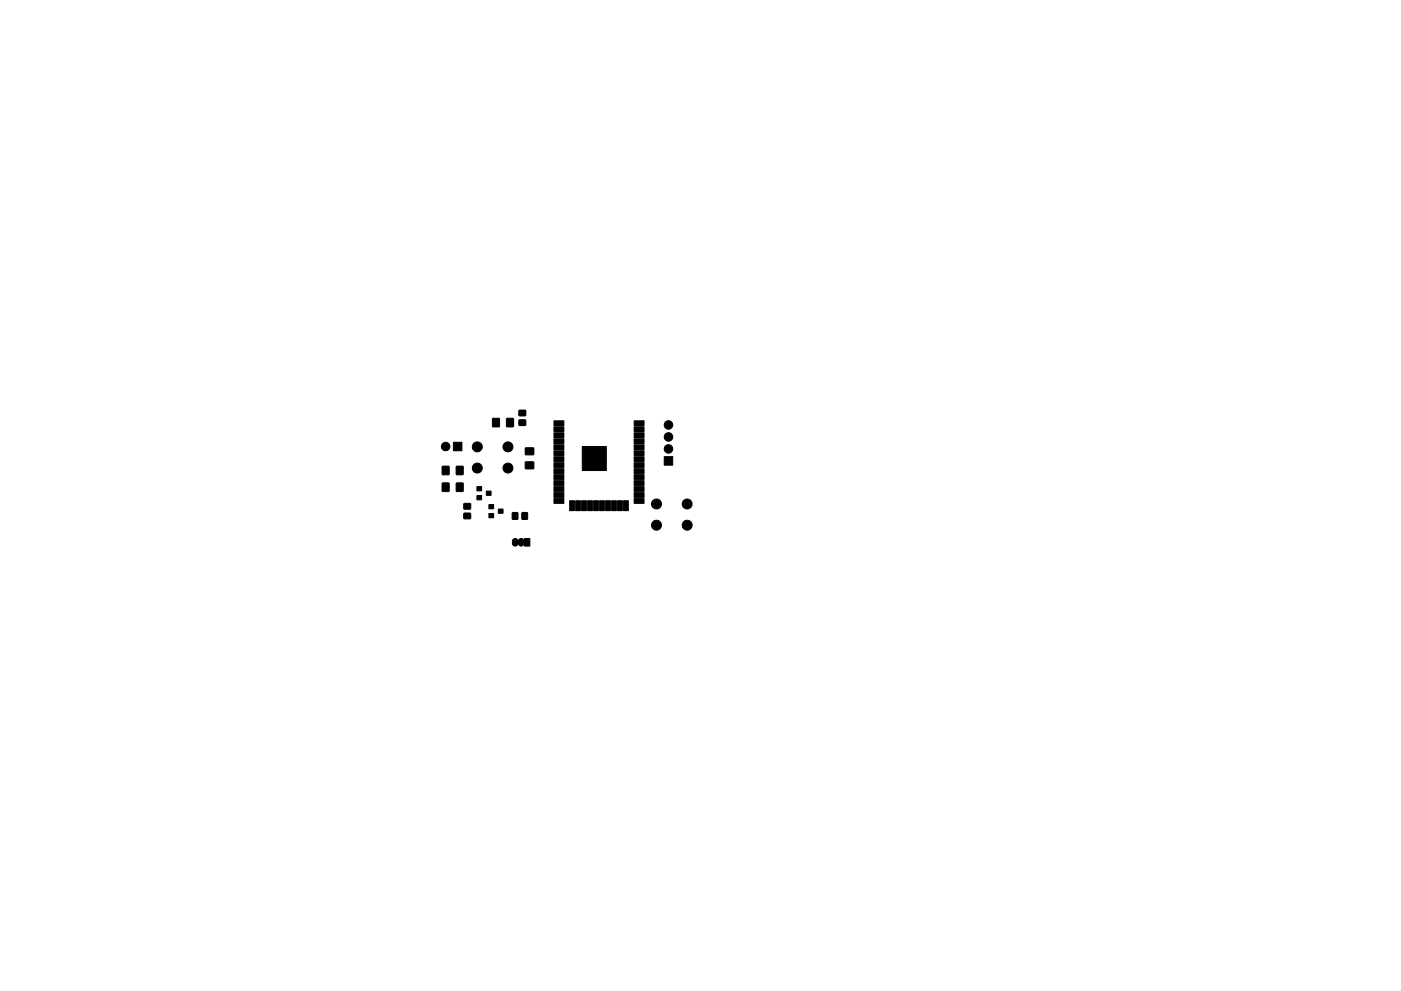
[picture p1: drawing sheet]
<svg xmlns="http://www.w3.org/2000/svg" width="297mm" height="210mm" viewBox="0 0 297 210" stroke-linecap="round" stroke-linejoin="round" font-family="sans-serif">
<g fill="#000" stroke="#000" stroke-width=".21">
<path d="M93.8 98.9l1.4 .1v1.7h-1.4zM96.1 93.8h1.8v1.8h-1.8zM96.8 98.9l1.4 .1-.1 1.7h-1.4zM104.4 88.8h1.5l-.1 1.8-1.4-.1zM107.4 88.8h1.5l-.1 1.8-1.4-.1zM110.1 89.1h1.3l.1 1.1-1.4 .1zM110.1 87.1l1.3-.1 .1 1.2h-1.4zM111.4 98h1.7l.1 1.4-1.8 .1zM111.4 95h1.7l.1 1.4-1.8 .1zM117.4 98.2h2.2v1h-2.2zM117.4 96.9h2.2v1h-2.2zM117.4 95.6h2.2v1h-2.2z"/>
<path d="M117.4 94.4h2.2v1h-2.2zM117.4 93.1h2.2v1h-2.2zM117.4 91.8h2.2v1h-2.2zM117.4 90.6h2.2v1h-2.2zM117.4 89.3h2.2v1h-2.2zM123.4 94.7h5.2v5.1h-5.2zM134.4 98.2h2.2v1h-2.2zM134.4 96.9h2.2v1h-2.2zM134.4 95.6h2.2v1h-2.2zM134.4 94.4h2.2v1h-2.2zM134.4 93.1h2.2v1h-2.2zM134.4 91.8h2.2v1h-2.2z"/>
<path d="M134.4 90.6h2.2v1h-2.2zM134.4 89.3h2.2v1h-2.2zM140.8 96.9h1.8v1.8h-1.8zM93.8 102.5h1.4v1.8l-1.4-.1zM96.8 102.5h1.4l-.1 1.8-1.4-.1zM98.4 108.9h1.3l.1 1.1-1.4 .1zM98.4 106.9l1.3-.1 .1 1.2h-1.4zM101.1 105.1h1v.9h-1zM101.1 103.2h1v.9h-1zM103.1 104.2h1v.9h-1zM103.7 109h1v.9h-1zM103.7 107.1h1v.9h-1z"/>
<path d="M105.7 108h1v.9h-1zM108.6 108.8h1.2l-.1 1.4-1.1-.1zM108.8 114.4a.92 .92 0 0 1 1.1 .2 .8 .8 0 0 1 1.2-.1l.1-.2h1.1v1.6h-1.1l-.1-.3a.81 .81 0 0 1-1.3-.1 .6 .6 0 0 1-.6 .4 .6 .6 0 0 1-.6-.6zM110.7 108.8h1.1v1.4l-1.1-.1zM117.4 105.8h2.2v1h-2.2zM117.4 104.5h2.2v1h-2.2zM117.4 103.3h2.2v1h-2.2zM117.4 102h2.2v1h-2.2zM117.4 100.7h2.2v1h-2.2zM117.4 99.4h2.2v1h-2.2zM120.8 106.2h1v2.1h-1zM122.1 106.2h1v2.1h-1z"/>
<path d="M123.3 106.2h1v2.1h-1zM124.6 106.2h1v2.1h-1zM125.9 106.2h1v2.1h-1zM127.1 106.2h1v2.1h-1zM128.4 106.2h1v2.1h-1zM129.7 106.2h1v2.1h-1zM130.9 106.2h1v2.1h-1zM132.2 106.2h1v2.1h-1zM134.4 105.8h2.2v1h-2.2zM134.4 104.5h2.2v1h-2.2zM134.4 103.3h2.2v1h-2.2zM134.4 102h2.2v1h-2.2z"/>
<path d="M134.4 100.7h2.2v1h-2.2zM134.4 99.4h2.2v1h-2.2z"/>
<circle cx="94.5" cy="94.7" r=".9"/>
<circle cx="101.2" cy="94.8" r="1.06"/>
<circle cx="101.2" cy="99.3" r="1.06"/>
<circle cx="107.7" cy="94.8" r="1.06"/>
<circle cx="107.7" cy="99.3" r="1.06"/>
<circle cx="141.7" cy="90.2" r=".9"/>
<circle cx="141.7" cy="92.7" r=".9"/>
<circle cx="141.7" cy="95.2" r=".9"/>
<circle cx="139.2" cy="111.4" r="1.06"/>
<circle cx="139.2" cy="106.9" r="1.06"/>
<circle cx="145.7" cy="111.4" r="1.06"/>
<circle cx="145.7" cy="106.9" r="1.06"/>
</g>
</svg>
